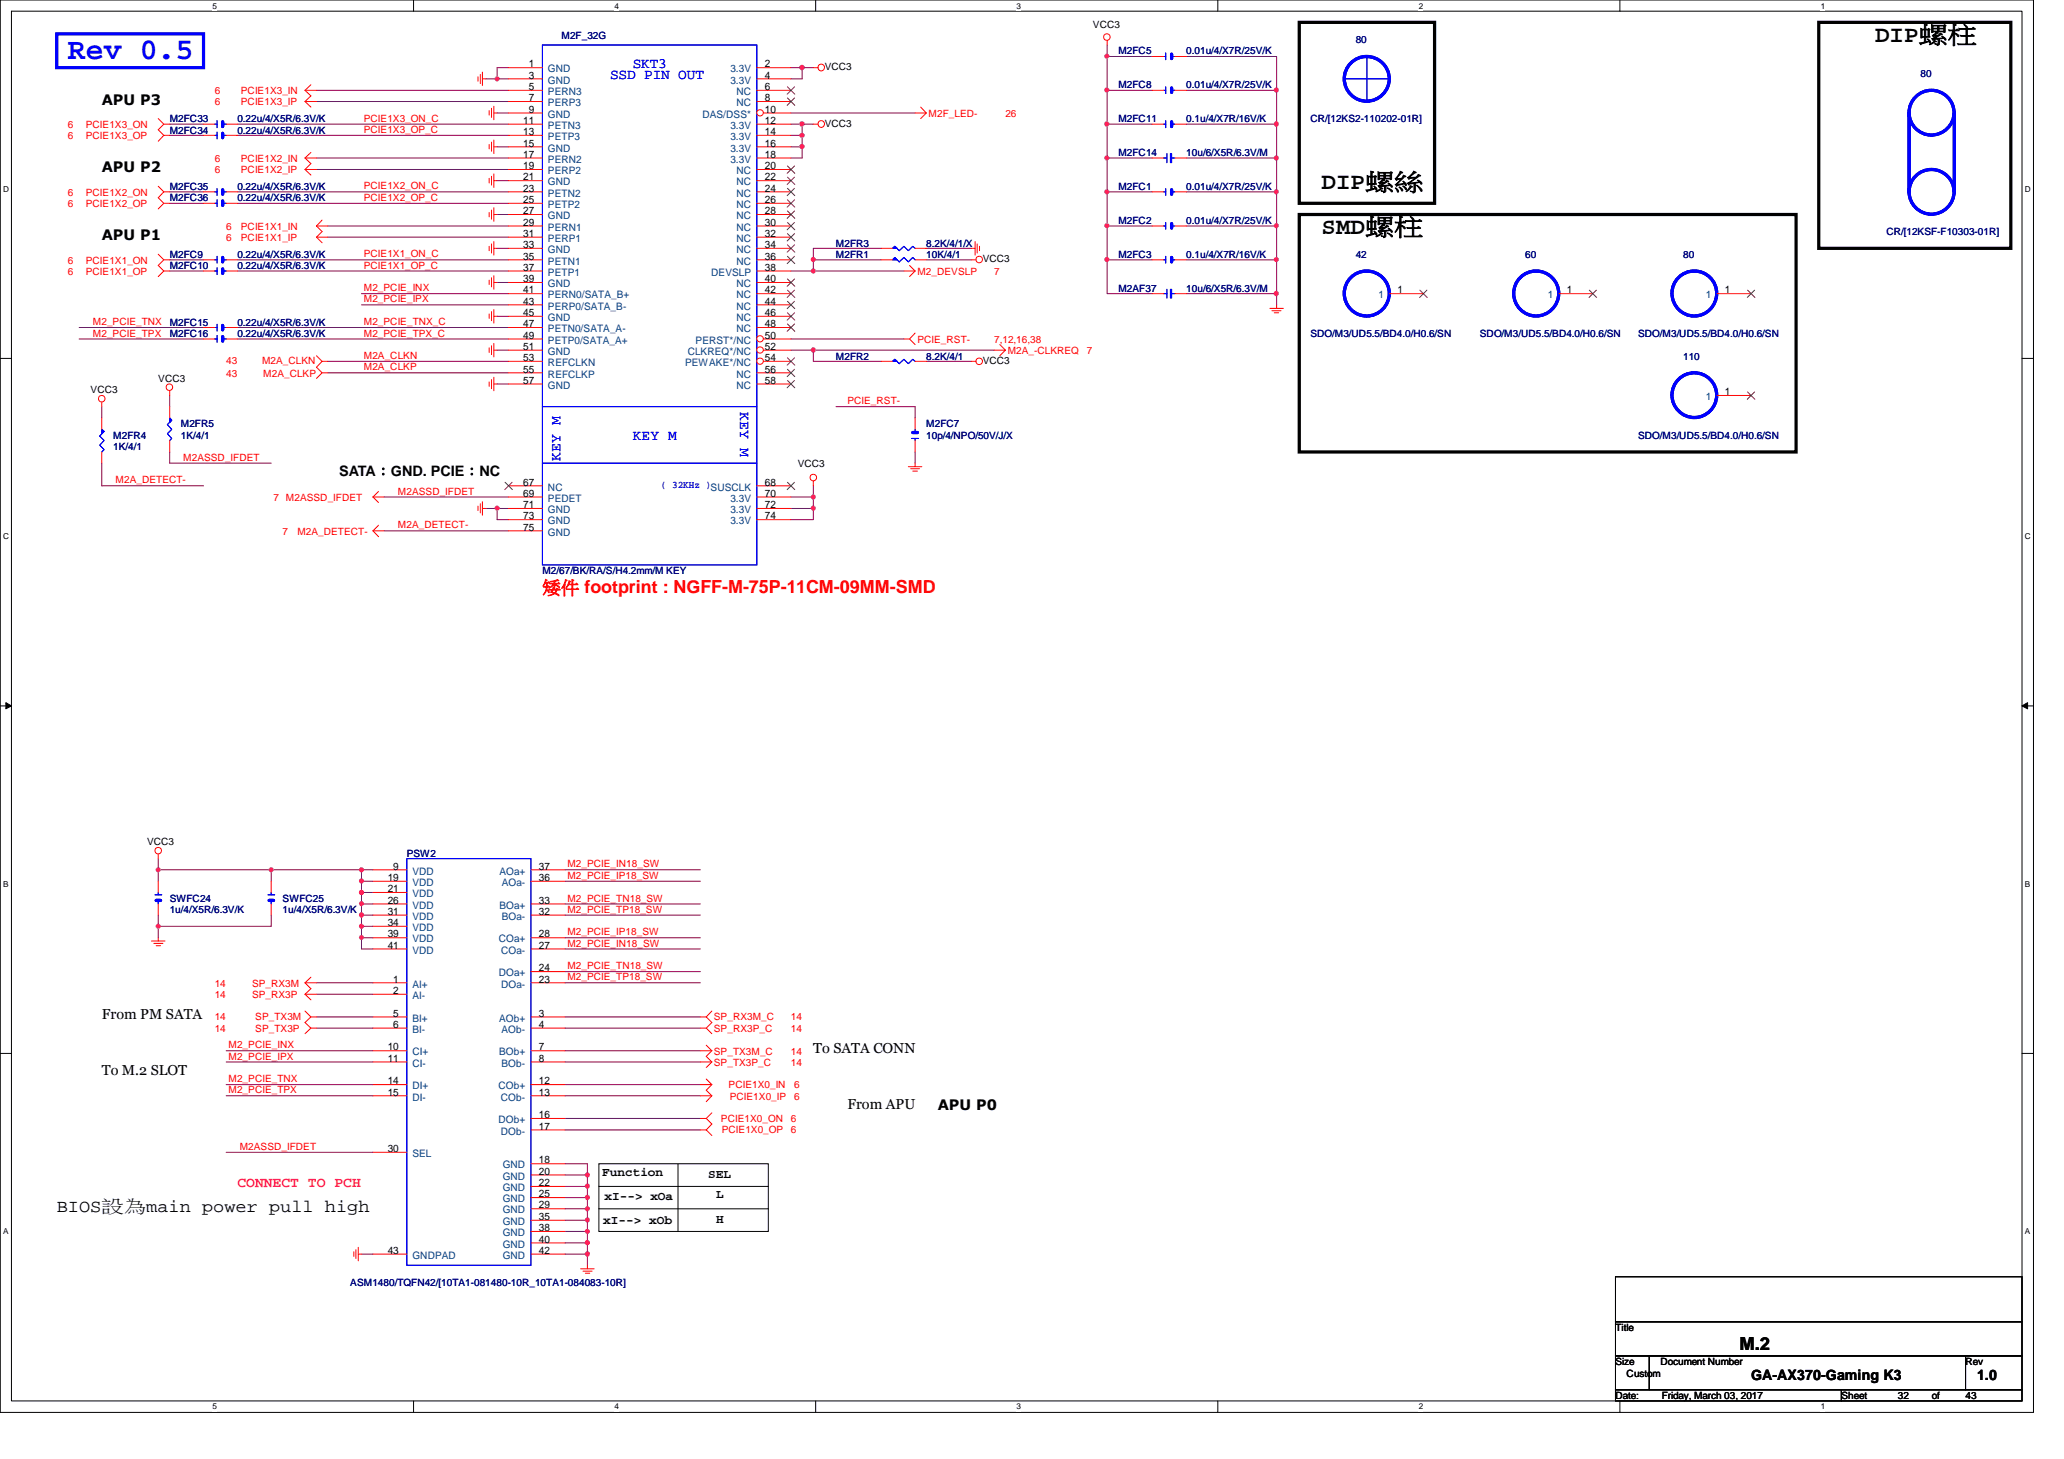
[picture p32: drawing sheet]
<svg xmlns="http://www.w3.org/2000/svg" width="297mm" height="210mm" viewBox="0 0 297 210" stroke-linecap="round" stroke-linejoin="round" font-family="sans-serif">
<defs><g id="words">
<text font-size="4.4" fill="#00f" x="9.8" y="8.5">Rev 0.5</text>
<g font-size="3.4">
<text x="269.9" y="6">DIP螺螺</text>
<text x="190.2" y="27.2">DIP螺螺</text>
<text x="190.2" y="33.7">SMD螺螺</text>
</g>
<text font-size="2.6" fill="#f00" x="78.1" y="85.3">矮矮 footprint : NGFF-M-75P-11CM-09MM-SMD</text>
<g font-size="2.6">
<text x="8.2" y="174.4">BIOS設須main power pull high</text>
<text x="250.4" y="194.2">M.2</text>
</g>
<g font-size="2.1" fill="#00f">
<text x="87.8" y="11.3">SSD PIN OUT</text>
<text x="91.1" y="9.7">SKT3</text>
<text x="106.5" y="59.3" transform="rotate(90 106.5 59.3)">KEY M</text>
<text x="91.1" y="63.4">KEY M</text>
<text x="80.6" y="66.3" transform="rotate(-90 80.6 66.3)">KEY M</text>
</g>
<g font-size="2.1">
<text x="14.6" y="15.1">APU P3</text>
<text x="14.6" y="24.8">APU P2</text>
<text x="14.6" y="34.6">APU P1</text>
<text x="48.8" y="68.5">SATA：GND. PCIE：NC</text>
<text x="14.6" y="146.6">From PM SATA</text>
<text x="14.6" y="154.7">To M.2 SLOT</text>
<text x="117" y="151.4">To SATA CONN</text>
<text x="122" y="159.6">From APU</text>
<text x="134.9" y="159.7">APU P0</text>
<text x="252" y="198.6">GA-AX370-Gaming K3</text>
<text x="284.5" y="198.6">1.0</text>
</g>
<text font-size="2.1" fill="#ff0080" x="34.2" y="170.7">CONNECT TO PCH</text>
<g font-size="1.8">
<text x="86.7" y="169.2">Function</text>
<text x="87" y="172.7">xI--&gt; xOa</text>
<text x="101.9" y="169.4">SEL</text>
<text x="103.1" y="172.3">L</text>
<text x="86.8" y="176.1">xI--&gt; xOb</text>
<text x="103.1" y="175.9">H</text>
</g>
<g font-size="1.5">
<text x="76.1" y="9.7">1</text>
<text x="76.1" y="11.3">3</text>
<text x="110.1" y="9.7">2</text>
<text x="110.1" y="11.3">4</text>
<text x="75.3" y="17.8">11</text>
<text x="76.1" y="13">5</text>
<text x="76.1" y="14.6">7</text>
<text x="76.1" y="16.2">9</text>
<text x="110.1" y="17.8">12</text>
<text x="110.1" y="13">6</text>
<text x="110.1" y="14.6">8</text>
<text x="110.1" y="16.2">10</text>
<text x="75.3" y="19.4">13</text>
<text x="75.3" y="21.1">15</text>
<text x="75.3" y="22.7">17</text>
<text x="110.1" y="19.4">14</text>
<text x="110.1" y="21.1">16</text>
<text x="110.1" y="22.7">18</text>
<text x="75.3" y="27.6">23</text>
<text x="75.3" y="29.2">25</text>
<text x="75.3" y="24.3">19</text>
<text x="75.3" y="26">21</text>
<text x="110.1" y="26">22</text>
<text x="110.1" y="27.6">24</text>
<text x="110.1" y="29.2">26</text>
<text x="110.1" y="24.3">20</text>
<text x="75.3" y="30.8">27</text>
<text x="75.3" y="32.5">29</text>
<text x="75.3" y="34.1">31</text>
<text x="75.3" y="35.7">33</text>
<text x="110.1" y="30.8">28</text>
<text x="110.1" y="32.5">30</text>
<text x="110.1" y="34.1">32</text>
<text x="110.1" y="35.7">34</text>
<text x="75.3" y="37.3">35</text>
<text x="75.3" y="38.9">37</text>
<text x="75.3" y="40.6">39</text>
<text x="110.1" y="37.3">36</text>
<text x="110.1" y="40.6">40</text>
<text x="110.1" y="38.9">38</text>
<text x="75.3" y="42.2">41</text>
<text x="75.3" y="43.8">43</text>
<text x="75.3" y="45.5">45</text>
<text x="75.3" y="47.1">47</text>
<text x="110.1" y="42.2">42</text>
<text x="110.1" y="43.8">44</text>
<text x="110.1" y="45.5">46</text>
<text x="110.1" y="47.1">48</text>
<text x="201.1" y="42.2">1</text>
<text x="225.5" y="42.2">1</text>
<text x="248.2" y="42.2">1</text>
<text x="75.3" y="48.7">49</text>
<text x="75.3" y="50.3">51</text>
<text x="75.3" y="51.9">53</text>
<text x="75.3" y="53.6">55</text>
<text x="110.1" y="53.6">56</text>
<text x="110.1" y="51.9">54</text>
<text x="110.1" y="50.3">52</text>
<text x="110.1" y="48.7">50</text>
<text x="75.3" y="55.2">57</text>
<text x="110.1" y="55.2">58</text>
<text x="248.2" y="56.9">1</text>
<text x="75.3" y="69.8">67</text>
<text x="75.3" y="71.5">69</text>
<text x="110.1" y="71.5">70</text>
<text x="110.1" y="69.8">68</text>
<text x="75.3" y="73.1">71</text>
<text x="75.3" y="74.7">73</text>
<text x="75.3" y="76.3">75</text>
<text x="110.1" y="73.1">72</text>
<text x="110.1" y="74.7">74</text>
<text x="56.6" y="125.1">9</text>
<text x="77.6" y="125.1">37</text>
<text x="55.8" y="126.7">19</text>
<text x="55.8" y="128.4">21</text>
<text x="55.8" y="130">26</text>
<text x="55.8" y="131.6">31</text>
<text x="77.6" y="126.7">36</text>
<text x="77.6" y="131.6">32</text>
<text x="77.6" y="130">33</text>
<text x="55.8" y="133.2">34</text>
<text x="55.8" y="134.9">39</text>
<text x="55.8" y="136.5">41</text>
<text x="77.6" y="136.5">27</text>
<text x="77.6" y="134.9">28</text>
<text x="56.6" y="141.4">1</text>
<text x="56.6" y="143">2</text>
<text x="77.6" y="141.4">23</text>
<text x="77.6" y="139.7">24</text>
<text x="56.6" y="146.3">5</text>
<text x="56.6" y="147.9">6</text>
<text x="77.6" y="147.9">4</text>
<text x="77.6" y="146.3">3</text>
<text x="55.8" y="151.1">10</text>
<text x="55.8" y="152.7">11</text>
<text x="55.8" y="156">14</text>
<text x="77.6" y="152.7">8</text>
<text x="77.6" y="156">12</text>
<text x="77.6" y="151.1">7</text>
<text x="55.8" y="157.6">15</text>
<text x="77.6" y="160.9">16</text>
<text x="77.6" y="157.6">13</text>
<text x="55.8" y="165.7">30</text>
<text x="77.6" y="167.4">18</text>
<text x="77.6" y="162.5">17</text>
<text x="77.6" y="173.9">29</text>
<text x="77.6" y="172.3">25</text>
<text x="77.6" y="170.6">22</text>
<text x="77.6" y="169">20</text>
<text x="77.6" y="178.8">40</text>
<text x="77.6" y="177.1">38</text>
<text x="77.6" y="175.5">35</text>
<text x="55.8" y="180.4">43</text>
<text x="77.6" y="180.4">42</text>
</g>
<g font-size="1.5" fill="#004080">
<text x="78.9" y="10.4">GND</text>
<text x="105.1" y="10.4">3.3V</text>
<text x="78.9" y="13.7">PERN3</text>
<text x="78.9" y="15.3">PERP3</text>
<text x="78.9" y="16.9">GND</text>
<text x="78.9" y="12">GND</text>
<text x="101.1" y="16.9">DAS/DSS*</text>
<text x="105.1" y="12">3.3V</text>
<text x="106" y="13.7">NC</text>
<text x="106" y="15.3">NC</text>
<text x="78.9" y="18.5">PETN3</text>
<text x="78.9" y="20.2">PETP3</text>
<text x="78.9" y="21.8">GND</text>
<text x="78.9" y="23.4">PERN2</text>
<text x="105.1" y="18.5">3.3V</text>
<text x="105.1" y="20.2">3.3V</text>
<text x="105.1" y="21.8">3.3V</text>
<text x="105.1" y="23.4">3.3V</text>
<text x="78.9" y="28.3">PETN2</text>
<text x="78.9" y="29.9">PETP2</text>
<text x="78.9" y="25.1">PERP2</text>
<text x="78.9" y="26.7">GND</text>
<text x="106" y="26.7">NC</text>
<text x="106" y="28.3">NC</text>
<text x="106" y="29.9">NC</text>
<text x="106" y="25.1">NC</text>
<text x="78.9" y="31.5">GND</text>
<text x="78.9" y="33.2">PERN1</text>
<text x="78.9" y="34.8">PERP1</text>
<text x="106" y="31.5">NC</text>
<text x="106" y="33.2">NC</text>
<text x="106" y="34.8">NC</text>
<text x="78.9" y="36.4">GND</text>
<text x="78.9" y="38.1">PETN1</text>
<text x="78.9" y="39.7">PETP1</text>
<text x="78.9" y="41.3">GND</text>
<text x="102.4" y="39.7">DEVSLP</text>
<text x="106" y="36.4">NC</text>
<text x="106" y="38.1">NC</text>
<text x="106" y="41.3">NC</text>
<text x="78.9" y="42.9">PERN0/SATA_B+</text>
<text x="78.9" y="44.5">PERP0/SATA_B-</text>
<text x="78.9" y="46.2">GND</text>
<text x="78.9" y="47.8">PETN0/SATA_A-</text>
<text x="106" y="42.9">NC</text>
<text x="106" y="44.5">NC</text>
<text x="106" y="46.2">NC</text>
<text x="106" y="47.8">NC</text>
<text x="198.4" y="42.9">1</text>
<text x="222.8" y="42.9">1</text>
<text x="245.5" y="42.9">1</text>
<text x="78.9" y="49.4">PETP0/SATA_A+</text>
<text x="78.9" y="51.1">GND</text>
<text x="78.9" y="52.7">REFCLKN</text>
<text x="98.6" y="52.7">PEWAKE*/NC</text>
<text x="99" y="51.1">CLKREQ*/NC</text>
<text x="100.1" y="49.4">PERST*/NC</text>
<text x="78.9" y="54.3">REFCLKP</text>
<text x="78.9" y="55.9">GND</text>
<text x="106" y="54.3">NC</text>
<text x="106" y="55.9">NC</text>
<text x="245.5" y="57.6">1</text>
<text x="78.9" y="70.6">NC</text>
<text x="78.9" y="72.2">PEDET</text>
<text x="78.9" y="73.8">GND</text>
<text x="78.9" y="75.4">GND</text>
<text x="78.9" y="77">GND</text>
<text x="105.1" y="72.2">3.3V</text>
<text x="105.1" y="73.8">3.3V</text>
<text x="105.1" y="75.4">3.3V</text>
<text x="59.3" y="125.8">VDD</text>
<text x="71.9" y="125.8">AOa+</text>
<text x="59.3" y="127.5">VDD</text>
<text x="59.3" y="129.1">VDD</text>
<text x="59.3" y="130.7">VDD</text>
<text x="71.9" y="130.7">BOa+</text>
<text x="72.2" y="127.5">AOa-</text>
<text x="59.3" y="132.3">VDD</text>
<text x="59.3" y="133.9">VDD</text>
<text x="59.3" y="135.6">VDD</text>
<text x="59.3" y="137.2">VDD</text>
<text x="71.8" y="135.6">COa+</text>
<text x="72.1" y="137.2">COa-</text>
<text x="72.2" y="132.3">BOa-</text>
<text x="59.3" y="142.1">AI+</text>
<text x="59.3" y="143.7">AI-</text>
<text x="71.8" y="140.5">DOa+</text>
<text x="72.1" y="142.1">DOa-</text>
<text x="59.3" y="147">BI+</text>
<text x="59.3" y="148.6">BI-</text>
<text x="71.8" y="147">AOb+</text>
<text x="72.2" y="148.6">AOb-</text>
<text x="59.3" y="151.8">CI+</text>
<text x="59.3" y="153.5">CI-</text>
<text x="71.8" y="151.8">BOb+</text>
<text x="72.2" y="153.5">BOb-</text>
<text x="59.3" y="156.7">DI+</text>
<text x="59.3" y="158.3">DI-</text>
<text x="71.8" y="156.7">COb+</text>
<text x="71.8" y="161.6">DOb+</text>
<text x="72.1" y="158.3">COb-</text>
<text x="59.3" y="166.5">SEL</text>
<text x="72.1" y="163.2">DOb-</text>
<text x="72.3" y="173">GND</text>
<text x="72.3" y="171.4">GND</text>
<text x="72.3" y="169.7">GND</text>
<text x="72.3" y="168.1">GND</text>
<text x="72.3" y="179.5">GND</text>
<text x="72.3" y="177.8">GND</text>
<text x="72.3" y="176.2">GND</text>
<text x="72.3" y="174.6">GND</text>
<text x="59.3" y="181.1">GNDPAD</text>
<text x="72.3" y="181.1">GND</text>
</g>
<g font-size="1.4" fill="#000080">
<text x="80.8" y="5.5">M2F_32G</text>
<text x="160.9" y="7.8">M2FC5</text>
<text x="170.7" y="7.8">0.01u/4/X7R/25V/K</text>
<text x="195.1" y="6.2">80</text>
<text x="276.4" y="11.1">80</text>
<text x="24.4" y="17.6">M2FC33</text>
<text x="34.2" y="17.6">0.22u/4/X5R/6.3V/K</text>
<text x="160.9" y="17.6">M2FC11</text>
<text x="160.9" y="12.7">M2FC8</text>
<text x="170.7" y="17.6">0.1u/4/X7R/16V/K</text>
<text x="170.7" y="12.7">0.01u/4/X7R/25V/K</text>
<text x="188.6" y="17.6">CR/[12KS2-110202-01R]</text>
<text x="24.4" y="19.2">M2FC34</text>
<text x="34.2" y="19.2">0.22u/4/X5R/6.3V/K</text>
<text x="160.9" y="22.5">M2FC14</text>
<text x="170.7" y="22.5">10u/6/X5R/6.3V/M</text>
<text x="24.4" y="27.3">M2FC35</text>
<text x="24.4" y="29">M2FC36</text>
<text x="34.2" y="27.3">0.22u/4/X5R/6.3V/K</text>
<text x="34.2" y="29">0.22u/4/X5R/6.3V/K</text>
<text x="160.9" y="27.3">M2FC1</text>
<text x="170.7" y="27.3">0.01u/4/X7R/25V/K</text>
<text x="120.3" y="35.5">M2FR3</text>
<text x="133.3" y="35.5">8.2K/4/1/X</text>
<text x="160.9" y="32.2">M2FC2</text>
<text x="170.7" y="32.2">0.01u/4/X7R/25V/K</text>
<text x="271.5" y="33.9">CR/[12KSF-F10303-01R]</text>
<text x="24.4" y="38.7">M2FC10</text>
<text x="24.4" y="37.1">M2FC9</text>
<text x="34.2" y="38.7">0.22u/4/X5R/6.3V/K</text>
<text x="34.2" y="37.1">0.22u/4/X5R/6.3V/K</text>
<text x="120.3" y="37.1">M2FR1</text>
<text x="133.3" y="37.1">10K/4/1</text>
<text x="160.9" y="37.1">M2FC3</text>
<text x="160.9" y="42">M2AF37</text>
<text x="170.7" y="42">10u/6/X5R/6.3V/M</text>
<text x="170.7" y="37.1">0.1u/4/X7R/16V/K</text>
<text x="195.1" y="37.1">42</text>
<text x="219.5" y="37.1">60</text>
<text x="242.2" y="37.1">80</text>
<text x="24.4" y="46.9">M2FC15</text>
<text x="34.2" y="46.9">0.22u/4/X5R/6.3V/K</text>
<text x="24.4" y="48.5">M2FC16</text>
<text x="34.2" y="48.5">0.22u/4/X5R/6.3V/K</text>
<text x="120.3" y="51.7">M2FR2</text>
<text x="133.3" y="51.7">8.2K/4/1</text>
<text x="188.6" y="48.5">SDO/M3/UD5.5/BD4.0/H0.6/SN</text>
<text x="213" y="48.5">SDO/M3/UD5.5/BD4.0/H0.6/SN</text>
<text x="235.8" y="48.5">SDO/M3/UD5.5/BD4.0/H0.6/SN</text>
<text x="242.2" y="51.7">110</text>
<text x="16.3" y="63.1">M2FR4</text>
<text x="16.3" y="64.7">1K/4/1</text>
<text x="26" y="61.5">M2FR5</text>
<text x="26" y="63.1">1K/4/1</text>
<text x="133.3" y="61.5">M2FC7</text>
<text x="133.3" y="63.1">10p/4/NPO/50V/J/X</text>
<text x="235.8" y="63.1">SDO/M3/UD5.5/BD4.0/H0.6/SN</text>
<text x="78.1" y="82.6">M2/67/BK/RA/S/H4.2mm/M KEY</text>
<text x="58.5" y="123.3">PSW2</text>
<text x="24.4" y="129.8">SWFC24</text>
<text x="24.4" y="131.4">1u/4/X5R/6.3V/K</text>
<text x="40.7" y="129.8">SWFC25</text>
<text x="40.7" y="131.4">1u/4/X5R/6.3V/K</text>
<text x="50.4" y="185">ASM1480/TQFN42/[10TA1-081480-10R_10TA1-084083-10R]</text>
</g>
<g font-size="1.4">
<text x="157.3" y="4">VCC3</text>
<text x="118.7" y="10.1">VCC3</text>
<text x="118.7" y="18.2">VCC3</text>
<text x="141.4" y="37.8">VCC3</text>
<text x="141.4" y="52.4">VCC3</text>
<text x="13" y="56.6">VCC3</text>
<text x="22.8" y="55">VCC3</text>
<text x="114.8" y="67.2">VCC3</text>
<text x="21.2" y="121.6">VCC3</text>
<text x="232.5" y="191.5">Title</text>
<text x="232.5" y="196.4">Size</text>
<text x="239" y="196.4">Document Number</text>
<text x="282.9" y="196.4">Rev</text>
<text x="232.5" y="201.3">Date:</text>
<text x="234.1" y="198">Custom</text>
<text x="239.1" y="201.3">Friday, March 03, 2017</text>
<text x="265" y="201.3">Sheet</text>
<text x="273.1" y="201.3">32</text>
<text x="278" y="201.3">of</text>
<text x="282.9" y="201.3">43</text>
</g>
<g font-size="1.4" fill="#f00">
<text x="30.9" y="13.5">6</text>
<text x="30.9" y="15.2">6</text>
<text x="34.7" y="13.5">PCIE1X3_IN</text>
<text x="34.7" y="15.2">PCIE1X3_IP</text>
<text x="52.4" y="17.5">PCIE1X3_ON_C</text>
<text x="133.6" y="16.8">M2F_LED-</text>
<text x="144.7" y="16.8">26</text>
<text x="9.8" y="18.4">6</text>
<text x="9.8" y="20">6</text>
<text x="12.4" y="18.4">PCIE1X3_ON</text>
<text x="12.4" y="20">PCIE1X3_OP</text>
<text x="30.9" y="23.3">6</text>
<text x="34.7" y="23.3">PCIE1X2_IN</text>
<text x="52.4" y="19.1">PCIE1X3_OP_C</text>
<text x="9.8" y="28.2">6</text>
<text x="9.8" y="29.8">6</text>
<text x="12.4" y="28.2">PCIE1X2_ON</text>
<text x="12.4" y="29.8">PCIE1X2_OP</text>
<text x="30.9" y="24.9">6</text>
<text x="34.7" y="24.9">PCIE1X2_IP</text>
<text x="52.4" y="28.9">PCIE1X2_OP_C</text>
<text x="52.4" y="27.3">PCIE1X2_ON_C</text>
<text x="32.6" y="33">6</text>
<text x="32.6" y="34.7">6</text>
<text x="34.7" y="33">PCIE1X1_IN</text>
<text x="34.7" y="34.7">PCIE1X1_IP</text>
<text x="9.8" y="37.9">6</text>
<text x="9.8" y="39.5">6</text>
<text x="12.4" y="37.9">PCIE1X1_ON</text>
<text x="12.4" y="39.5">PCIE1X1_OP</text>
<text x="52.4" y="37">PCIE1X1_ON_C</text>
<text x="52.4" y="38.7">PCIE1X1_OP_C</text>
<text x="52.4" y="41.9">M2_PCIE_INX</text>
<text x="132" y="39.5">M2_DEVSLP</text>
<text x="143.1" y="39.5">7</text>
<text x="13.4" y="46.8">M2_PCIE_TNX</text>
<text x="52.4" y="46.8">M2_PCIE_TNX_C</text>
<text x="52.4" y="43.5">M2_PCIE_IPX</text>
<text x="13.4" y="48.4">M2_PCIE_TPX</text>
<text x="32.6" y="52.4">43</text>
<text x="37.7" y="52.4">M2A_CLKN</text>
<text x="52.4" y="48.4">M2_PCIE_TPX_C</text>
<text x="52.4" y="53.3">M2A_CLKP</text>
<text x="52.4" y="51.6">M2A_CLKN</text>
<text x="132" y="49.3">PCIE_RST-</text>
<text x="143.1" y="49.3">7,12,16,38</text>
<text x="145" y="50.9">M2A_-CLKREQ</text>
<text x="156.4" y="50.9">7</text>
<text x="32.6" y="54.2">43</text>
<text x="37.9" y="54.2">M2A_CLKP</text>
<text x="122" y="58.2">PCIE_RST-</text>
<text x="16.6" y="69.6">M2A_DETECT-</text>
<text x="26.4" y="66.3">M2ASSD_IFDET</text>
<text x="57.3" y="71.2">M2ASSD_IFDET</text>
<text x="39.4" y="72.1">7 M2ASSD_IFDET</text>
<text x="40.7" y="76.9">7</text>
<text x="42.8" y="76.9">M2A_DETECT-</text>
<text x="57.3" y="76">M2A_DETECT-</text>
<text x="81.7" y="124.8">M2_PCIE_IN18_SW</text>
<text x="81.7" y="129.7">M2_PCIE_TN18_SW</text>
<text x="81.7" y="131.3">M2_PCIE_TP18_SW</text>
<text x="81.7" y="126.4">M2_PCIE_IP18_SW</text>
<text x="81.7" y="136.2">M2_PCIE_IN18_SW</text>
<text x="81.7" y="134.6">M2_PCIE_IP18_SW</text>
<text x="30.9" y="143.6">14</text>
<text x="30.9" y="141.9">14</text>
<text x="36.3" y="143.6">SP_RX3P</text>
<text x="36.3" y="141.9">SP_RX3M</text>
<text x="81.7" y="139.4">M2_PCIE_TN18_SW</text>
<text x="81.7" y="141.1">M2_PCIE_TP18_SW</text>
<text x="30.9" y="146.8">14</text>
<text x="30.9" y="148.5">14</text>
<text x="36.7" y="146.8">SP_TX3M</text>
<text x="36.7" y="148.5">SP_TX3P</text>
<text x="102.7" y="148.5">SP_RX3P_C</text>
<text x="102.7" y="146.8">SP_RX3M_C</text>
<text x="113.8" y="146.8">14</text>
<text x="113.8" y="148.5">14</text>
<text x="32.9" y="150.8">M2_PCIE_INX</text>
<text x="32.9" y="152.4">M2_PCIE_IPX</text>
<text x="32.9" y="155.7">M2_PCIE_TNX</text>
<text x="102.7" y="153.3">SP_TX3P_C</text>
<text x="102.7" y="151.7">SP_TX3M_C</text>
<text x="113.8" y="151.7">14</text>
<text x="113.8" y="153.3">14</text>
<text x="32.9" y="157.3">M2_PCIE_TPX</text>
<text x="103.8" y="161.5">PCIE1X0_ON</text>
<text x="104.9" y="156.6">PCIE1X0_IN</text>
<text x="105" y="158.2">PCIE1X0_IP</text>
<text x="113.8" y="161.5">6</text>
<text x="114.3" y="158.2">6</text>
<text x="114.3" y="156.6">6</text>
<text x="34.5" y="165.4">M2ASSD_IFDET</text>
<text x="103.9" y="163.1">PCIE1X0_OP</text>
<text x="113.8" y="163.1">6</text>
</g>
<g font-size="1.4" fill="#00f">
<text x="95.1" y="70.3">( 32KHz )SUSCLK</text>
<text x="95.1" y="70.3">( 32KHz )</text>
</g>
<g font-size="1.2">
<text x="30.6" y="1.2">5</text>
<text x="88.4" y="1.2">4</text>
<text x="146.3" y="1.2">3</text>
<text x="204.2" y="1.2">2</text>
<text x="262" y="1.2">1</text>
<text x=".5" y="27.6">D</text>
<text x="291.4" y="27.6">D</text>
<text x=".5" y="77.6">C</text>
<text x="291.4" y="77.6">C</text>
<text x=".5" y="127.6">B</text>
<text x="291.4" y="127.6">B</text>
<text x=".5" y="177.6">A</text>
<text x="291.4" y="177.6">A</text>
<text x="30.6" y="202.8">5</text>
<text x="88.4" y="202.8">4</text>
<text x="146.3" y="202.8">3</text>
<text x="204.2" y="202.8">2</text>
<text x="262" y="202.8">1</text>
</g>
</g></defs>
<path d="M0 0h292.6v203.2h-292.6zM1.6 1.6h289.4v199.9h-289.4z" fill="none" stroke="#000" stroke-width=".14"/>
<g fill="#fff">
<path d="M30.6 .2h.6v1.3h-.6z"/>
<path d="M30.6 201.7h.6v1.3h-.6z"/>
</g>
<path d="M59.5 0v1.6M59.5 201.5v1.7" fill="none" stroke="#000" stroke-width=".14"/>
<g fill="#fff">
<path d="M88.4 .2h.6v1.3h-.6z"/>
<path d="M88.4 201.7h.6v1.3h-.6z"/>
</g>
<path d="M117.4 0v1.6M117.4 201.5v1.7" fill="none" stroke="#000" stroke-width=".14"/>
<g fill="#fff">
<path d="M146.3 .2h.6v1.3h-.6z"/>
<path d="M146.3 201.7h.6v1.3h-.6z"/>
</g>
<path d="M175.3 0v1.6M175.3 201.5v1.7" fill="none" stroke="#000" stroke-width=".14"/>
<g fill="#fff">
<path d="M204.2 .2h.6v1.3h-.6z"/>
<path d="M204.2 201.7h.6v1.3h-.6z"/>
</g>
<path d="M233.1 0v1.6M233.1 201.5v1.7" fill="none" stroke="#000" stroke-width=".14"/>
<g fill="#fff">
<path d="M262 .2h.6v1.3h-.6z"/>
<path d="M262 201.7h.6v1.3h-.6z"/>
<path d="M.5 26.6h.8v1.3h-.8z"/>
<path d="M291.4 26.6h.8v1.3h-.8z"/>
<path d="M.5 76.5h.8v1.4h-.8z"/>
<path d="M291.4 76.5h.8v1.4h-.8z"/>
</g>
<path d="M0 51.6h1.6M291 51.6h1.6" fill="none" stroke="#000" stroke-width=".14"/>
<g fill="#fff">
<path d="M.5 126.5h.7v1.3h-.7z"/>
<path d="M291.4 126.5h.7v1.3h-.7z"/>
</g>
<path d="M0 101.6h1.6M.8 101.1l.8 .5-.8 .4zM291 101.6h1.6M291 101.6l.8-.5v.9z" fill="none" stroke="#000" stroke-width=".14"/>
<path d="M.8 101.1l.8 .5-.8 .4zM291 101.6l.8-.5v.9z" fill="#000"/>
<g fill="#fff">
<path d="M.5 176.5h.7v1.3h-.7z"/>
<path d="M291.4 176.5h.7v1.3h-.7z"/>
</g>
<path d="M0 151.6h1.6M291 151.6h1.6" fill="none" stroke="#000" stroke-width=".14"/>
<path d="M113.8 17.9h1.6M117 39h13.1M71.5 40.6h1.7" fill="none" stroke="#800040" stroke-width=".14"/>
<circle cx="117" cy="39" r=".3" fill="#f0f"/>
<circle cx="117" cy="39" r=".3" fill="none" stroke="#f0f" stroke-width=".14"/>
<path d="M115.4 9.7v1.6M113.8 48.8h16.3" fill="none" stroke="#800040" stroke-width=".14"/>
<circle cx="115.4" cy="9.7" r=".32" fill="#f0f"/>
<circle cx="115.4" cy="9.7" r=".32" fill="none" stroke="#f0f" stroke-width=".14"/>
<path d="M113.8 16.3h17.9M159.3 27.6v4.9M159.3 37.4h6.5M183.7 27.6v4.9" fill="none" stroke="#800040" stroke-width=".14"/>
<circle cx="159.3" cy="27.6" r=".3" fill="#f0f"/>
<circle cx="159.3" cy="27.6" r=".3" fill="none" stroke="#f0f" stroke-width=".14"/>
<path d="M159.3 22.7v4.9M183.7 42.2v1.7" fill="none" stroke="#800040" stroke-width=".14"/>
<circle cx="159.3" cy="22.7" r=".3" fill="#f0f"/>
<circle cx="159.3" cy="22.7" r=".3" fill="none" stroke="#f0f" stroke-width=".14"/>
<path d="M159.3 6.5v1.6M159.3 13h6.5M170.7 8.1h13M170.7 13h13M170.7 17.9h13M113.8 21.1h1.6v1.6h-1.6M159.3 22.7h6.5M159.3 42.2h6.5" fill="none" stroke="#800040" stroke-width=".14"/>
<circle cx="115.4" cy="21.1" r=".31" fill="#f0f"/>
<circle cx="115.4" cy="21.1" r=".31" fill="none" stroke="#f0f" stroke-width=".14"/>
<path d="M113.8 19.5h1.6M159.3 8.1h6.5M159.3 37.4v4.8M159.3 32.5h6.5" fill="none" stroke="#800040" stroke-width=".14"/>
<circle cx="159.3" cy="37.3" r=".3" fill="#f0f"/>
<circle cx="159.3" cy="37.3" r=".3" fill="none" stroke="#f0f" stroke-width=".14"/>
<path d="M159.3 8.1v4.9M159.3 17.9h6.5M159.3 27.6h6.5" fill="none" stroke="#800040" stroke-width=".14"/>
<circle cx="159.3" cy="8.1" r=".3" fill="#f0f"/>
<circle cx="159.3" cy="8.1" r=".3" fill="none" stroke="#f0f" stroke-width=".14"/>
<path d="M71.5 16.3h1.7M183.7 13v4.9" fill="none" stroke="#800040" stroke-width=".14"/>
<circle cx="183.7" cy="12.9" r=".3" fill="#f0f"/>
<circle cx="183.7" cy="12.9" r=".3" fill="none" stroke="#f0f" stroke-width=".14"/>
<path d="M71.5 21.1h1.7M170.7 22.7h13M71.5 55.2h1.7" fill="none" stroke="#800040" stroke-width=".14"/>
<circle cx="183.7" cy="22.7" r=".3" fill="#f0f"/>
<circle cx="183.7" cy="22.7" r=".3" fill="none" stroke="#f0f" stroke-width=".14"/>
<path d="M170.7 27.6h13" fill="none" stroke="#800040" stroke-width=".14"/>
<circle cx="183.7" cy="27.6" r=".3" fill="#f0f"/>
<circle cx="183.7" cy="27.6" r=".3" fill="none" stroke="#f0f" stroke-width=".14"/>
<path d="M170.7 42.2h13" fill="none" stroke="#800040" stroke-width=".14"/>
<circle cx="183.7" cy="42.2" r=".31" fill="#f0f"/>
<circle cx="183.7" cy="42.2" r=".31" fill="none" stroke="#f0f" stroke-width=".14"/>
<path d="M69.9 11.3h1.6M71.5 9.7h1.7M71.5 35.7h1.7M71.5 26h1.7M170.7 32.5h13v4.9M71.5 45.5h1.7" fill="none" stroke="#800040" stroke-width=".14"/>
<circle cx="183.7" cy="32.5" r=".3" fill="#f0f"/>
<circle cx="183.7" cy="32.5" r=".3" fill="none" stroke="#f0f" stroke-width=".14"/>
<path d="M183.7 8.1v4.9M71.5 30.9h1.7M170.7 37.4h13M71.5 50.4h1.7M117 50.4h26.1M71.5 73.2h1.7" fill="none" stroke="#800040" stroke-width=".14"/>
<circle cx="117" cy="50.4" r=".31" fill="#f0f"/>
<circle cx="117" cy="50.4" r=".31" fill="none" stroke="#f0f" stroke-width=".14"/>
<path d="M113.8 11.3h1.6M115.4 9.7h1.6M183.7 17.9v4.8M24.4 56.9v1.6M120.3 58.5h11.4M24.4 65v1.6h14.6M55.3 71.5h17.9M113.8 74.8h3.2M113.8 73.2h3.2M113.8 71.5h3.2" fill="none" stroke="#800040" stroke-width=".14"/>
<circle cx="183.7" cy="17.8" r=".31" fill="#f0f"/>
<circle cx="183.7" cy="17.8" r=".31" fill="none" stroke="#f0f" stroke-width=".14"/>
<path d="M159.3 13v4.9" fill="none" stroke="#800040" stroke-width=".14"/>
<circle cx="159.3" cy="12.9" r=".3" fill="#f0f"/>
<circle cx="159.3" cy="12.9" r=".3" fill="none" stroke="#f0f" stroke-width=".14"/>
<path d="M131.7 58.5v1.6M117 73.2v1.6M131.7 65v1.6" fill="none" stroke="#800040" stroke-width=".14"/>
<circle cx="117" cy="73.1" r=".3" fill="#f0f"/>
<circle cx="117" cy="73.1" r=".3" fill="none" stroke="#f0f" stroke-width=".14"/>
<path d="M115.4 17.9v1.6" fill="none" stroke="#800040" stroke-width=".14"/>
<circle cx="115.4" cy="17.8" r=".32" fill="#f0f"/>
<circle cx="115.4" cy="17.8" r=".32" fill="none" stroke="#f0f" stroke-width=".14"/>
<path d="M115.4 17.9h1.6M183.7 37.4v4.8" fill="none" stroke="#800040" stroke-width=".14"/>
<circle cx="183.7" cy="37.3" r=".3" fill="#f0f"/>
<circle cx="183.7" cy="37.3" r=".3" fill="none" stroke="#f0f" stroke-width=".14"/>
<path d="M159.3 32.5v4.9" fill="none" stroke="#800040" stroke-width=".14"/>
<circle cx="159.3" cy="32.5" r=".3" fill="#f0f"/>
<circle cx="159.3" cy="32.5" r=".3" fill="none" stroke="#f0f" stroke-width=".14"/>
<path d="M159.3 17.9v4.8M183.7 22.7v4.9" fill="none" stroke="#800040" stroke-width=".14"/>
<circle cx="159.3" cy="17.8" r=".31" fill="#f0f"/>
<circle cx="159.3" cy="17.8" r=".31" fill="none" stroke="#f0f" stroke-width=".14"/>
<path d="M71.5 9.7v1.6" fill="none" stroke="#800040" stroke-width=".14"/>
<circle cx="71.5" cy="11.3" r=".3" fill="#f0f"/>
<circle cx="71.5" cy="11.3" r=".3" fill="none" stroke="#f0f" stroke-width=".14"/>
<path d="M113.8 9.7h1.6M117 69.9v3.3" fill="none" stroke="#800040" stroke-width=".14"/>
<circle cx="117" cy="71.5" r=".3" fill="#f0f"/>
<circle cx="117" cy="71.5" r=".3" fill="none" stroke="#f0f" stroke-width=".14"/>
<path d="M117 37.4h9.8M113.8 50.4h3.2v1.6h9.8M133.3 52h6.5" fill="none" stroke="#800040" stroke-width=".14"/>
<circle cx="117" cy="37.3" r=".3" fill="#f0f"/>
<circle cx="117" cy="37.3" r=".3" fill="none" stroke="#f0f" stroke-width=".14"/>
<path d="M126.8 35.7h-9.8v3.3h-3.2M133.3 37.4h6.5M133.3 35.7h6.5M71.5 73.2v1.6h1.7" fill="none" stroke="#800040" stroke-width=".14"/>
<circle cx="71.5" cy="73.1" r=".3" fill="#f0f"/>
<circle cx="71.5" cy="73.1" r=".3" fill="none" stroke="#f0f" stroke-width=".14"/>
<g fill="none" stroke="#800040" stroke-width=".14">
<path d="M34.2 19.5h39M34.2 17.9h39M45.5 13h27.7M45.5 14.6h27.7M24.4 37.4h4.9M24.4 39h4.9M34.2 29.3h39M34.2 27.6h39M34.2 37.4h39M34.2 39h39M45.5 24.4h27.7M45.5 22.7h27.7"/>
<path d="M47.2 32.5h26M47.2 34.1h26M11.4 47.1h17.9M11.4 48.8h17.9M34.2 48.8h39M34.2 47.1h39M52 42.2h21.2M52 43.9h21.2M55.3 76.4h17.9M45.5 141.4h8.2M45.5 143h8.2M45.5 146.3h8.2"/>
<path d="M45.5 147.9h8.2M84.5 169v1.7"/>
</g>
<circle cx="84.5" cy="169" r=".3" fill="#f0f"/>
<circle cx="84.5" cy="169" r=".3" fill="none" stroke="#f0f" stroke-width=".14"/>
<path d="M81.3 178.8h3.2M84.5 180.4v1.6" fill="none" stroke="#800040" stroke-width=".14"/>
<circle cx="84.5" cy="180.4" r=".31" fill="#f0f"/>
<circle cx="84.5" cy="180.4" r=".31" fill="none" stroke="#f0f" stroke-width=".14"/>
<path d="M52 133.3h1.7M52 131.7h1.7M84.5 175.6v1.6" fill="none" stroke="#800040" stroke-width=".14"/>
<circle cx="84.5" cy="175.5" r=".3" fill="#f0f"/>
<circle cx="84.5" cy="175.5" r=".3" fill="none" stroke="#f0f" stroke-width=".14"/>
<path d="M52 126.8v1.6h1.7" fill="none" stroke="#800040" stroke-width=".14"/>
<circle cx="52" cy="128.4" r=".3" fill="#f0f"/>
<circle cx="52" cy="128.4" r=".3" fill="none" stroke="#f0f" stroke-width=".14"/>
<circle cx="52" cy="126.7" r=".3" fill="#f0f"/>
<circle cx="52" cy="126.7" r=".3" fill="none" stroke="#f0f" stroke-width=".14"/>
<path d="M52 130v1.7M81.3 167.4h3.2M81.3 177.2h3.2" fill="none" stroke="#800040" stroke-width=".14"/>
<circle cx="52" cy="130" r=".3" fill="#f0f"/>
<circle cx="52" cy="130" r=".3" fill="none" stroke="#f0f" stroke-width=".14"/>
<path d="M39 125.1v1.7M52 126.8h1.7M52 136.5h1.7M81.3 172.3h3.2v1.6" fill="none" stroke="#800040" stroke-width=".14"/>
<circle cx="84.5" cy="172.3" r=".31" fill="#f0f"/>
<circle cx="84.5" cy="172.3" r=".31" fill="none" stroke="#f0f" stroke-width=".14"/>
<path d="M22.8 133.3v1.6M22.8 125.1v1.7M52 128.4v1.6" fill="none" stroke="#800040" stroke-width=".14"/>
<circle cx="52" cy="128.4" r=".3" fill="#f0f"/>
<circle cx="52" cy="128.4" r=".3" fill="none" stroke="#f0f" stroke-width=".14"/>
<path d="M52 134.9v1.6M81.3 180.4h3.2" fill="none" stroke="#800040" stroke-width=".14"/>
<circle cx="52" cy="134.9" r=".3" fill="#f0f"/>
<circle cx="52" cy="134.9" r=".3" fill="none" stroke="#f0f" stroke-width=".14"/>
<path d="M52 131.7v1.6" fill="none" stroke="#800040" stroke-width=".14"/>
<circle cx="52" cy="133.3" r=".3" fill="#f0f"/>
<circle cx="52" cy="133.3" r=".3" fill="none" stroke="#f0f" stroke-width=".14"/>
<circle cx="52" cy="131.6" r=".31" fill="#f0f"/>
<circle cx="52" cy="131.6" r=".31" fill="none" stroke="#f0f" stroke-width=".14"/>
<path d="M22.8 125.1h16.2M52 134.9h1.7M81.3 169h3.2" fill="none" stroke="#800040" stroke-width=".14"/>
<circle cx="22.8" cy="125.1" r=".3" fill="#f0f"/>
<circle cx="22.8" cy="125.1" r=".3" fill="none" stroke="#f0f" stroke-width=".14"/>
<path d="M84.5 167.4v1.6M84.5 173.9v1.7M52 180.4h1.7" fill="none" stroke="#800040" stroke-width=".14"/>
<circle cx="84.5" cy="173.9" r=".3" fill="#f0f"/>
<circle cx="84.5" cy="173.9" r=".3" fill="none" stroke="#f0f" stroke-width=".14"/>
<path d="M52 125.1h1.7" fill="none" stroke="#800040" stroke-width=".14"/>
<circle cx="52" cy="125.1" r=".3" fill="#f0f"/>
<circle cx="52" cy="125.1" r=".3" fill="none" stroke="#f0f" stroke-width=".14"/>
<path d="M52 125.1v1.7M52 130h1.7M81.3 173.9h3.2M81.3 170.7h3.2M84.5 177.2v1.6" fill="none" stroke="#800040" stroke-width=".14"/>
<circle cx="84.5" cy="178.8" r=".3" fill="#f0f"/>
<circle cx="84.5" cy="178.8" r=".3" fill="none" stroke="#f0f" stroke-width=".14"/>
<circle cx="84.5" cy="177.2" r=".3" fill="#f0f"/>
<circle cx="84.5" cy="177.2" r=".3" fill="none" stroke="#f0f" stroke-width=".14"/>
<g fill="none" stroke="#800040" stroke-width=".14">
<path d="M22.8 123.5v1.6M39 131.7v1.6h-16.2M81.3 136.5h19.5M81.3 130h19.5M81.3 139.8h19.5M81.3 131.7h19.5M81.3 134.9h19.5M32.6 151.2h21.1M32.6 152.8h21.1M32.6 156h21.1M32.6 157.6h21.1M81.3 157.6h19.5"/>
<path d="M81.3 156h19.5M81.3 141.4h19.5M32.6 165.8h21.1M81.3 175.6h3.2"/>
</g>
<circle cx="22.8" cy="133.3" r=".3" fill="#f0f"/>
<circle cx="22.8" cy="133.3" r=".3" fill="none" stroke="#f0f" stroke-width=".14"/>
<path d="M22.8 131.7v1.6M52 133.3v1.6M84.5 170.7v1.6" fill="none" stroke="#800040" stroke-width=".14"/>
<circle cx="84.5" cy="170.6" r=".3" fill="#f0f"/>
<circle cx="84.5" cy="170.6" r=".3" fill="none" stroke="#f0f" stroke-width=".14"/>
<path d="M39 125.1h13" fill="none" stroke="#800040" stroke-width=".14"/>
<circle cx="39" cy="125.1" r=".3" fill="#f0f"/>
<circle cx="39" cy="125.1" r=".3" fill="none" stroke="#f0f" stroke-width=".14"/>
<g fill="none" stroke="#800040" stroke-width=".14">
<path d="M24.4 17.9h4.9M24.4 19.5h4.9M115.4 19.5v1.6M24.4 27.6h4.9M24.4 29.3h4.9M14.6 58.5v1.6M14.6 66.6v3.3h14.7M69.9 73.2h1.6M81.3 126.8h19.5M81.3 125.1h19.5M81.3 147.9h19.5M81.3 151.2h19.5"/>
<path d="M81.3 152.8h19.5M81.3 146.3h19.5M81.3 160.9h19.5M81.3 162.6h19.5"/>
</g>
<circle cx="115.4" cy="19.5" r=".31" fill="#f0f"/>
<circle cx="115.4" cy="19.5" r=".31" fill="none" stroke="#f0f" stroke-width=".14"/>
<path d="M71.5 11.3h1.7M84.5 178.8v1.6" fill="none" stroke="#800040" stroke-width=".14"/>
<circle cx="84.5" cy="178.8" r=".3" fill="#f0f"/>
<circle cx="84.5" cy="178.8" r=".3" fill="none" stroke="#f0f" stroke-width=".14"/>
<path d="M47.2 53.6h26M47.2 52h26" fill="none" stroke="#800040" stroke-width=".14"/>
<g fill="none" stroke="#f00" stroke-width=".14">
<path d="M22.8 17.1l.8 .8-.8 .8 .8 .8-.8 .8M23.6 17.9h.8M23.6 19.5h.8M43.9 13h1.6M43.9 13l.8 .8-.8 .8M43.9 14.6h1.6M43.9 14.6l.8 .8M44.7 12.2l-.8 .8M68.8 11v.7M69.1 10.7v1.3M69.4 11.3h.5M69.4 10.4v1.9"/>
<path d="M70.4 15.9v.7M70.7 15.6v1.3M71.1 15.3v1.9M71.1 16.3h.4M117 17.9h.7M117 9.7h.7M131.7 16.3h1.6M132.5 15.4l.8 .9M133.3 16.3l-.8 .8M159.3 5.8v.7M22.8 26.8l.8 .8-.8 .8 .8 .9-.8 .8M22.8 36.6l.8 .8-.8 .8 .8 .8-.8 .8"/>
<path d="M23.6 27.6h.8M23.6 29.3h.8M23.6 37.4h.8M23.6 39h.8M43.9 24.4h1.6M43.9 22.7l.8 .8-.8 .9M43.9 24.4l.8 .8M43.9 22.7h1.6M44.7 21.9l-.8 .8M45.5 32.5h1.7M45.5 32.5l.9 .8-.9 .8M45.5 34.1h1.7"/>
<path d="M45.5 34.1l.9 .8M46.4 31.7l-.9 .8M70.4 20.8v.6M70.4 25.7v.6M70.4 30.6v.6M70.4 35.4v.7M70.7 20.4v1.4M70.7 25.4v1.2M70.7 30.2v1.3M70.7 35.1v1.3M70.7 40v1.3M71.1 20.2v1.9"/>
<path d="M71.1 25v2M71.1 29.9v1.9M71.1 34.8v1.9M71.1 39.7v1.9M71.1 21.1h.4M71.1 26h.4M71.1 30.9h.4M71.1 35.7h.4M130.1 39h1.6M130.9 38.2l.8 .8M131.7 39l-.8 .8M139.8 37.4h.7"/>
<path d="M139.8 35.7h.5M140.3 34.8v1.9M140.6 35.1v1.3M141 35.4v.7M14.6 57.9v.6M24.4 56.2v.7M45.5 51.2l.9 .8-.9 .8 .9 .8-.9 .8M46.4 52h.8M46.4 53.6h.8M70.4 40.3v.6M70.4 45.2v.6M70.4 50v.7"/>
<path d="M70.4 54.9v.7M70.7 44.8v1.3M70.7 49.7v1.3M70.7 54.6v1.3M71.1 44.5v2M71.1 49.4v2M71.1 54.3v1.9M71.1 40.6h.4M71.1 45.5h.4M71.1 50.4h.4M71.1 55.2h.4M130.1 48.8h.8"/>
<path d="M131.7 47.9l-.8 .9 .8 .8M139.8 52h.7M143.1 50.4h1.6M143.9 49.6l.8 .8M144.7 50.4l-.8 .8M182.7 44.4h2M183 44.7h1.4M183.4 45h.6M183.7 43.9v.5M53.7 71.5h1.6M53.7 71.5l.8 .8M53.7 76.4h1.6"/>
<path d="M53.7 76.4l.8 .8M54.5 70.7l-.8 .8M54.5 75.6l-.8 .8M68.8 72.8v.6M69.1 72.5v1.3M69.4 73.2h.5M69.4 72.2v1.9M117 69.2v.7M130.7 67.1h2M131.1 67.4h1.2M131.4 67.8h.6M131.7 66.6v.5"/>
<path d="M21.8 135.4h1.9M22.1 135.7h1.3M22.5 136.1h.6M22.8 134.9v.5M22.8 122.9v.6M43.9 145.5l.8 .8-.8 .8 .8 .8-.8 .8M43.9 143h1.6M43.9 141.4l.8 .8-.8 .8M43.9 143l.8 .8M43.9 141.4h1.6M44.7 140.6l-.8 .8M44.7 146.3h.8"/>
<path d="M44.7 147.9h.8M100.8 152.8h1.6M100.8 151.2h1.6M100.8 156h1.6M100.8 157.6h1.6M100.8 147.9h.8M100.8 146.3h.8M101.6 150.4l.8 .8M101.6 155.2l.8 .8M102.4 145.5l-.8 .8 .8 .8-.8 .8 .8 .8M102.4 151.2l-.8 .8 .8 .8M102.4 152.8l-.8 .8"/>
<path d="M102.4 156l-.8 .8 .8 .8M102.4 157.6l-.8 .9M51.2 179.8v1.3M51.6 179.5v1.9M100.8 160.9h.8M100.8 162.6h.8M102.4 160.1l-.8 .8 .8 .8-.8 .9 .8 .8M50.9 180.1v.7M51.6 180.4h.4M83.6 182.5h1.9M83.9 182.9h1.3M84.2 183.2h.7"/>
<path d="M84.5 182v.5"/>
<circle cx="118.2" cy="17.8" r=".48"/>
<circle cx="118.2" cy="9.7" r=".48"/>
<circle cx="159.3" cy="5.3" r=".47"/>
<circle cx="140.9" cy="37.3" r=".47"/>
<circle cx="14.6" cy="57.4" r=".47"/>
<circle cx="24.4" cy="55.7" r=".47"/>
<circle cx="140.9" cy="52" r=".47"/>
<circle cx="117" cy="68.7" r=".47"/>
<circle cx="22.8" cy="122.4" r=".47"/>
</g>
<path d="M86.2 173.9h24.4M86.2 170.7h24.4M86.2 167.4h24.4v9.8h-24.4zM97.6 167.4v9.8M232.5 183.7h58.5v6.5h-58.5zM232.5 190.2h58.5v4.9h-58.5zM232.5 195.1h4.9v4.8h-4.9zM232.5 199.9h32.5v1.6h-32.5zM237.4 195.1h45.5v4.8h-45.5zM265 199.9h26v1.6h-26zM282.9 195.1h8.1v4.8h-8.1z" fill="none" stroke="#000" stroke-width=".14"/>
<path d="M8.2 4.9h21.1v4.8h-21.1z" fill="none" stroke="#00f" stroke-width=".47"/>
<path d="M187 3.2h19.5v26.1h-19.5zM261.7 3.2h27.7v32.5h-27.7zM187 30.9h71.5v34.1h-71.5z" fill="none" stroke="#000" stroke-width=".47"/>
<path d="M131.7 52l-.3-.3-.7 .6-.6-.6-.7 .6" fill="none" stroke="#00f" stroke-width=".14"/>
<path d="M128.4 52l.4-.3 .3 .3z" fill-rule="evenodd" fill="#00f"/>
<path d="M128.4 52l.4-.3 .3 .3zM128.8 51.7l.6 .6 .7-.6 .6 .6 .7-.6 .3 .3" fill="none" stroke="#00f" stroke-width=".14"/>
<path d="M128.4 52l.4-.3 .3 .3z" fill-rule="evenodd" fill="#00f"/>
<path d="M193.5 11.3h6.5M196.7 8.1v6.5M30.9 39h.3M31.2 38.5v1M32 39h.6M131.7 37.4l-.3-.4-.7 .7-.6-.7-.7 .7M128.4 52l.4-.3 .3 .3zM128.8 51.7l.6 .6M38.6 128.7h.9M39 129.5v.5M39 128.4v.3" fill="none" stroke="#00f" stroke-width=".14"/>
<path d="M29.3 39h1.6M32.6 39h1.6M126.8 52h1.6M131.7 52h1.6M224.4 42.2h4.8M247.1 56.9h4.9M39 126.8v1.6M39 130v1.7" fill="none" stroke="#f00" stroke-width=".14"/>
<g fill="none" stroke="#00f" stroke-width=".47">
<path d="M274.7 16.3v11.3M281.3 16.3v11.3M32 38.7v.6M38.7 129.5h.7"/>
<circle cx="196.7" cy="11.3" r="3.2"/>
<circle cx="278" cy="16.2" r="3.2"/>
<circle cx="278" cy="27.6" r="3.2"/>
<circle cx="221.1" cy="42.2" r="3.2"/>
<circle cx="243.8" cy="56.8" r="3.2"/>
</g>
<path d="M228.7 41.7l1.1 1.1M229.7 41.7l-1 1.1M251.5 56.4l1.1 1M252.5 56.4l-1 1" fill="none" stroke="#804000" stroke-width=".14"/>
<path d="M128.4 37.4l.4-.4 .3 .4z" fill-rule="evenodd" fill="#00f"/>
<path d="M128.4 37.4l.4-.4 .3 .4zM128.8 37l.6 .7 .7-.7 .6 .7 .7-.7 .3 .4" fill="none" stroke="#00f" stroke-width=".14"/>
<path d="M128.4 37.4l.4-.4 .3 .4z" fill-rule="evenodd" fill="#00f"/>
<path d="M30.9 19.5h.3M31.2 19v1M32 19.5h.6M128.4 37.4l.4-.4 .3 .4zM128.8 37l.6 .7M14.3 62.7l.7 .7-.7 .7 .7 .6-.4 .3M22.3 128.7h1M22.8 129.5v.5M22.8 128.4v.3M58.5 123.5h17.9v58.5h-17.9z" fill="none" stroke="#00f" stroke-width=".14"/>
<g fill="none" stroke="#f00" stroke-width=".14">
<path d="M29.3 19.5h1.6M32.6 19.5h1.6M126.8 37.4h1.6M131.7 37.4h1.6M200 42.2h4.8M247.1 42.2h4.9M22.8 126.8v1.6M22.8 130v1.7M53.7 125.1h4.8M53.7 126.8h4.8M53.7 128.4h4.8M53.7 130h4.8"/>
<path d="M53.7 131.7h4.8M53.7 133.3h4.8M53.7 134.9h4.8M53.7 136.5h4.8M76.4 125.1h4.9M76.4 126.8h4.9M76.4 130h4.9M76.4 131.7h4.9M76.4 134.9h4.9M76.4 136.5h4.9M76.4 139.8h4.9M53.7 141.4h4.8"/>
<path d="M53.7 143h4.8M53.7 146.3h4.8M53.7 147.9h4.8M53.7 151.2h4.8M53.7 152.8h4.8M53.7 156h4.8M53.7 157.6h4.8M76.4 141.4h4.9M76.4 146.3h4.9M76.4 147.9h4.9M76.4 151.2h4.9M76.4 152.8h4.9"/>
<path d="M76.4 156h4.9M76.4 157.6h4.9M53.7 165.8h4.8M76.4 160.9h4.9M76.4 162.6h4.9M76.4 178.8h4.9M76.4 177.2h4.9M76.4 175.6h4.9M76.4 173.9h4.9M76.4 172.3h4.9M76.4 170.7h4.9M76.4 169h4.9"/>
<path d="M76.4 167.4h4.9M53.7 180.4h4.8M76.4 180.4h4.9"/>
</g>
<g fill="none" stroke="#00f" stroke-width=".47">
<path d="M32 19.2v.6M22.5 129.5h.6"/>
<circle cx="196.7" cy="42.2" r="3.2"/>
<circle cx="243.8" cy="42.2" r="3.2"/>
</g>
<path d="M204.3 41.7l1.1 1.1M205.4 41.7l-1.1 1.1M251.5 41.7l1.1 1.1M252.5 41.7l-1 1.1" fill="none" stroke="#804000" stroke-width=".14"/>
<path d="M14.6 61.8l.4 .3-.4 .3z" fill-rule="evenodd" fill="#00f"/>
<path d="M14.6 61.8l.4 .3-.4 .3zM15 62.1l-.7 .6 .7 .7-.7 .7 .7 .6-.4 .3" fill="none" stroke="#00f" stroke-width=".14"/>
<path d="M14.6 61.8l.4 .3-.4 .3z" fill-rule="evenodd" fill="#00f"/>
<g fill="none" stroke="#00f" stroke-width=".14">
<path d="M30.9 17.9h.3M31.2 17.4v1M32 17.9h.6M167.5 8.1h.3M167.5 17.9h.3M167.5 13h.3M167.8 7.6v1M167.8 17.4v1M167.8 12.5v1M168.6 8.1h.5M168.6 17.9h.5M168.6 13h.5"/>
<path d="M30.9 27.6h.3M31.2 27.1v1M32 27.6h.6M167.5 32.5h.3M167.8 32v1M168.6 32.5h.5M30.9 48.8h.3M31.2 48.3v.9M32 48.8h.6M14.6 61.8l.4 .3-.4 .3zM15 62.1l-.7 .6M24.1 61.1l.6 .7-.6 .6 .6 .7-.3 .3"/>
<path d="M131.2 63.1h1M131.7 61.8v.4M131.7 63.1v.3"/>
</g>
<g fill="none" stroke="#f00" stroke-width=".14">
<path d="M29.3 17.9h1.6M32.6 17.9h1.6M165.8 8.1h1.7M165.8 17.9h1.7M165.8 13h1.7M169.1 8.1h1.6M169.1 17.9h1.6M169.1 13h1.6M29.3 27.6h1.6M32.6 27.6h1.6M165.8 32.5h1.7M169.1 32.5h1.6"/>
<path d="M29.3 48.8h1.6M32.6 48.8h1.6M14.6 60.1v1.7M14.6 65v1.6M131.7 60.1v1.7M131.7 63.4v1.6"/>
</g>
<path d="M32 17.5v.7M168.6 7.8v.6M168.6 17.5v.7M168.6 12.7v.6M32 27.3v.6M168.6 32.2v.6M32 48.4v.7M131.4 62.2h.6" fill="none" stroke="#00f" stroke-width=".47"/>
<path d="M24.4 60.1l.3 .4-.3 .3z" fill-rule="evenodd" fill="#00f"/>
<path d="M24.4 60.1l.3 .4-.3 .3zM24.7 60.5l-.6 .6 .6 .7-.6 .6 .6 .7-.3 .3" fill="none" stroke="#00f" stroke-width=".14"/>
<path d="M24.4 60.1l.3 .4-.3 .3z" fill-rule="evenodd" fill="#00f"/>
<path d="M78.1 6.5h30.8v74.8h-30.8zM78.1 58.5h30.8M24.4 60.1l.3 .4-.3 .3zM24.7 60.5l-.6 .6M78.1 66.6h30.8" fill="none" stroke="#00f" stroke-width=".14"/>
<path d="M73.2 9.7h4.9M73.2 13h4.9M73.2 14.6h4.9M73.2 16.3h4.9M108.9 9.7h4.9M108.9 11.3h4.9M108.9 13h4.9M108.9 14.6h4.9M24.4 58.5v1.6M24.4 63.4v1.6" fill="none" stroke="#f00" stroke-width=".14"/>
<path d="M113.3 12.5l1.1 1M113.3 14.1l1.1 1.1M114.3 12.5l-1 1M114.3 14.1l-1 1.1" fill="none" stroke="#804000" stroke-width=".14"/>
<circle cx="109.4" cy="16.2" r=".46" fill="#fff"/>
<g fill="none" stroke="#f00" stroke-width=".14">
<path d="M73.2 17.9h4.9M109.9 16.3h3.9M73.2 27.6h4.9M73.2 29.3h4.9M73.2 30.9h4.9M73.2 32.5h4.9M73.2 34.1h4.9M73.2 35.7h4.9M73.2 37.4h4.9M73.2 39h4.9M108.9 26h4.9M108.9 27.6h4.9"/>
<path d="M108.9 29.3h4.9M108.9 30.9h4.9M108.9 32.5h4.9M108.9 34.1h4.9M108.9 35.7h4.9M108.9 37.4h4.9M108.9 39h4.9M73.2 40.6h4.9M73.2 42.2h4.9M73.2 43.9h4.9M73.2 45.5h4.9M73.2 47.1h4.9"/>
<path d="M73.2 48.8h4.9M108.9 40.6h4.9M108.9 42.2h4.9M108.9 43.9h4.9M108.9 45.5h4.9M108.9 47.1h4.9"/>
<circle cx="109.4" cy="16.2" r=".46"/>
</g>
<g fill="none" stroke="#804000" stroke-width=".14">
<path d="M113.3 25.5l1.1 1M113.3 27.1l1.1 1.1M113.3 28.7l1.1 1.1M113.3 30.4l1.1 1M113.3 32l1.1 1.1M113.3 33.6l1.1 1.1M113.3 35.2l1.1 1.1M113.3 36.9l1.1 1M114.3 25.5l-1 1M114.3 27.1l-1 1.1M114.3 28.7l-1 1.1M114.3 30.4l-1 1"/>
<path d="M114.3 32l-1 1.1M114.3 33.6l-1 1.1M114.3 35.2l-1 1.1M114.3 36.9l-1 1M113.3 40.1l1.1 1.1M113.3 41.7l1.1 1.1M113.3 43.3l1.1 1.1M113.3 45l1.1 1.1M113.3 46.6l1.1 1.1M114.3 40.1l-1 1.1M114.3 41.7l-1 1.1M114.3 43.3l-1 1.1"/>
<path d="M114.3 45l-1 1.1M114.3 46.6l-1 1.1"/>
</g>
<circle cx="109.4" cy="48.7" r=".46" fill="#fff"/>
<g fill="none" stroke="#f00" stroke-width=".14">
<path d="M73.2 50.4h4.9M109.9 48.8h3.9"/>
<circle cx="109.4" cy="48.7" r=".46"/>
</g>
<circle cx="109.4" cy="50.4" r=".46" fill="#fff"/>
<g fill="none" stroke="#f00" stroke-width=".14">
<path d="M73.2 52h4.9M109.9 50.4h3.9"/>
<circle cx="109.4" cy="50.4" r=".46"/>
</g>
<circle cx="109.4" cy="52" r=".46" fill="#fff"/>
<g fill="none" stroke="#f00" stroke-width=".14">
<path d="M73.2 11.3h4.9M73.2 19.5h4.9M108.9 19.5h4.9M108.9 17.9h4.9M73.2 21.1h4.9M73.2 22.7h4.9M73.2 24.4h4.9M73.2 26h4.9M108.9 21.1h4.9M108.9 22.7h4.9M108.9 24.4h4.9M165.8 37.4h1.7"/>
<path d="M165.8 27.6h1.7M169.1 37.4h1.6M169.1 27.6h1.6M29.3 47.1h1.6M32.6 47.1h1.6M73.2 53.6h4.9M73.2 55.2h4.9M108.9 53.6h4.9M108.9 55.2h4.9M109.9 52h3.9M165.8 42.2h1.7M169.1 42.2h1.6"/>
<path d="M73.2 69.9h4.9M73.2 71.5h4.9M73.2 73.2h4.9M73.2 74.8h4.9M73.2 76.4h4.9M108.9 69.9h4.9M108.9 71.5h4.9M108.9 73.2h4.9M108.9 74.8h4.9"/>
<circle cx="109.4" cy="52" r=".46"/>
</g>
<path d="M113.3 23.9l1.1 1M114.3 23.9l-1 1M113.3 51.5l1.1 1M113.3 53.1l1.1 1.1M113.3 54.7l1.1 1.1M114.3 51.5l-1 1M114.3 53.1l-1 1.1M114.3 54.7l-1 1.1M72.7 69.4l1 1M73.7 69.4l-1.1 1M113.3 69.4l1.1 1M114.3 69.4l-1 1" fill="none" stroke="#804000" stroke-width=".14"/>
<g fill="none" stroke="#00f" stroke-width=".14">
<path d="M131.7 35.7l-.3-.3-.7 .7-.6-.7-.7 .7M167.5 37.4h.3M167.5 27.6h.3M167.8 36.9v.9M167.8 27.1v1M168.6 37.4h.5M168.6 27.6h.5M30.9 47.1h.3M31.2 46.7v.9M32 47.1h.6M167.5 42.2h.4M167.9 41.6v1.3"/>
<path d="M168.4 41.6v1.3M168.6 41.6v1.3M168.6 42.2h.5"/>
</g>
<path d="M168.6 37v.7M168.6 27.3v.6M32 46.8v.7" fill="none" stroke="#00f" stroke-width=".47"/>
<path d="M128.4 35.7l.4-.3 .3 .3z" fill-rule="evenodd" fill="#00f"/>
<path d="M128.4 35.7l.4-.3 .3 .3zM128.8 35.4l.6 .7 .7-.7 .6 .7 .7-.7 .3 .3" fill="none" stroke="#00f" stroke-width=".14"/>
<path d="M128.4 35.7l.4-.3 .3 .3z" fill-rule="evenodd" fill="#00f"/>
<g fill="none" stroke="#00f" stroke-width=".14">
<path d="M30.9 29.3h.3M30.9 37.4h.3M31.2 28.7v1M31.2 36.9v.9M32 29.3h.6M32 37.4h.6M128.4 35.7l.4-.3 .3 .3zM128.8 35.4l.6 .7M167.5 22.7h.4M167.9 22.1v1.3M168.4 22.1v1.3M168.6 22.1v1.3"/>
<path d="M168.6 22.7h.5"/>
</g>
<path d="M29.3 29.3h1.6M29.3 37.4h1.6M32.6 29.3h1.6M32.6 37.4h1.6M126.8 35.7h1.6M131.7 35.7h1.6M165.8 22.7h1.7M169.1 22.7h1.6" fill="none" stroke="#f00" stroke-width=".14"/>
<path d="M32 28.9v.6M32 37v.7" fill="none" stroke="#00f" stroke-width=".47"/>
<circle cx="117" cy="39" r=".3" fill="#f0f"/>
<circle cx="117" cy="39" r=".3" fill="none" stroke="#f0f" stroke-width=".14"/>
<circle cx="115.4" cy="9.7" r=".32" fill="#f0f"/>
<circle cx="115.4" cy="9.7" r=".32" fill="none" stroke="#f0f" stroke-width=".14"/>
<circle cx="159.3" cy="27.6" r=".3" fill="#f0f"/>
<circle cx="159.3" cy="27.6" r=".3" fill="none" stroke="#f0f" stroke-width=".14"/>
<circle cx="159.3" cy="22.7" r=".3" fill="#f0f"/>
<circle cx="159.3" cy="22.7" r=".3" fill="none" stroke="#f0f" stroke-width=".14"/>
<circle cx="115.4" cy="21.1" r=".31" fill="#f0f"/>
<circle cx="115.4" cy="21.1" r=".31" fill="none" stroke="#f0f" stroke-width=".14"/>
<circle cx="159.3" cy="37.3" r=".3" fill="#f0f"/>
<circle cx="159.3" cy="37.3" r=".3" fill="none" stroke="#f0f" stroke-width=".14"/>
<circle cx="159.3" cy="8.1" r=".3" fill="#f0f"/>
<circle cx="159.3" cy="8.1" r=".3" fill="none" stroke="#f0f" stroke-width=".14"/>
<circle cx="183.7" cy="12.9" r=".3" fill="#f0f"/>
<circle cx="183.7" cy="12.9" r=".3" fill="none" stroke="#f0f" stroke-width=".14"/>
<circle cx="183.7" cy="22.7" r=".3" fill="#f0f"/>
<circle cx="183.7" cy="22.7" r=".3" fill="none" stroke="#f0f" stroke-width=".14"/>
<circle cx="183.7" cy="27.6" r=".3" fill="#f0f"/>
<circle cx="183.7" cy="27.6" r=".3" fill="none" stroke="#f0f" stroke-width=".14"/>
<circle cx="183.7" cy="42.2" r=".31" fill="#f0f"/>
<circle cx="183.7" cy="42.2" r=".31" fill="none" stroke="#f0f" stroke-width=".14"/>
<circle cx="183.7" cy="32.5" r=".3" fill="#f0f"/>
<circle cx="183.7" cy="32.5" r=".3" fill="none" stroke="#f0f" stroke-width=".14"/>
<circle cx="117" cy="50.4" r=".31" fill="#f0f"/>
<circle cx="117" cy="50.4" r=".31" fill="none" stroke="#f0f" stroke-width=".14"/>
<circle cx="183.7" cy="17.8" r=".31" fill="#f0f"/>
<circle cx="183.7" cy="17.8" r=".31" fill="none" stroke="#f0f" stroke-width=".14"/>
<circle cx="159.3" cy="12.9" r=".3" fill="#f0f"/>
<circle cx="159.3" cy="12.9" r=".3" fill="none" stroke="#f0f" stroke-width=".14"/>
<circle cx="117" cy="73.1" r=".3" fill="#f0f"/>
<circle cx="117" cy="73.1" r=".3" fill="none" stroke="#f0f" stroke-width=".14"/>
<circle cx="115.4" cy="17.8" r=".32" fill="#f0f"/>
<circle cx="115.4" cy="17.8" r=".32" fill="none" stroke="#f0f" stroke-width=".14"/>
<circle cx="183.7" cy="37.3" r=".3" fill="#f0f"/>
<circle cx="183.7" cy="37.3" r=".3" fill="none" stroke="#f0f" stroke-width=".14"/>
<circle cx="159.3" cy="32.5" r=".3" fill="#f0f"/>
<circle cx="159.3" cy="32.5" r=".3" fill="none" stroke="#f0f" stroke-width=".14"/>
<circle cx="159.3" cy="17.8" r=".31" fill="#f0f"/>
<circle cx="159.3" cy="17.8" r=".31" fill="none" stroke="#f0f" stroke-width=".14"/>
<circle cx="71.5" cy="11.3" r=".3" fill="#f0f"/>
<circle cx="71.5" cy="11.3" r=".3" fill="none" stroke="#f0f" stroke-width=".14"/>
<circle cx="117" cy="71.5" r=".3" fill="#f0f"/>
<circle cx="117" cy="71.5" r=".3" fill="none" stroke="#f0f" stroke-width=".14"/>
<circle cx="117" cy="37.3" r=".3" fill="#f0f"/>
<circle cx="117" cy="37.3" r=".3" fill="none" stroke="#f0f" stroke-width=".14"/>
<circle cx="71.5" cy="73.1" r=".3" fill="#f0f"/>
<circle cx="71.5" cy="73.1" r=".3" fill="none" stroke="#f0f" stroke-width=".14"/>
<circle cx="84.5" cy="169" r=".3" fill="#f0f"/>
<circle cx="84.5" cy="169" r=".3" fill="none" stroke="#f0f" stroke-width=".14"/>
<circle cx="84.5" cy="180.4" r=".31" fill="#f0f"/>
<circle cx="84.5" cy="180.4" r=".31" fill="none" stroke="#f0f" stroke-width=".14"/>
<circle cx="84.5" cy="175.5" r=".3" fill="#f0f"/>
<circle cx="84.5" cy="175.5" r=".3" fill="none" stroke="#f0f" stroke-width=".14"/>
<circle cx="52" cy="128.4" r=".3" fill="#f0f"/>
<circle cx="52" cy="128.4" r=".3" fill="none" stroke="#f0f" stroke-width=".14"/>
<circle cx="52" cy="126.7" r=".3" fill="#f0f"/>
<circle cx="52" cy="126.7" r=".3" fill="none" stroke="#f0f" stroke-width=".14"/>
<circle cx="52" cy="130" r=".3" fill="#f0f"/>
<circle cx="52" cy="130" r=".3" fill="none" stroke="#f0f" stroke-width=".14"/>
<circle cx="84.5" cy="172.3" r=".31" fill="#f0f"/>
<circle cx="84.5" cy="172.3" r=".31" fill="none" stroke="#f0f" stroke-width=".14"/>
<circle cx="52" cy="128.4" r=".3" fill="#f0f"/>
<circle cx="52" cy="128.4" r=".3" fill="none" stroke="#f0f" stroke-width=".14"/>
<circle cx="52" cy="134.9" r=".3" fill="#f0f"/>
<circle cx="52" cy="134.9" r=".3" fill="none" stroke="#f0f" stroke-width=".14"/>
<circle cx="52" cy="133.3" r=".3" fill="#f0f"/>
<circle cx="52" cy="133.3" r=".3" fill="none" stroke="#f0f" stroke-width=".14"/>
<circle cx="52" cy="131.6" r=".31" fill="#f0f"/>
<circle cx="52" cy="131.6" r=".31" fill="none" stroke="#f0f" stroke-width=".14"/>
<circle cx="22.8" cy="125.1" r=".3" fill="#f0f"/>
<circle cx="22.8" cy="125.1" r=".3" fill="none" stroke="#f0f" stroke-width=".14"/>
<circle cx="84.5" cy="173.9" r=".3" fill="#f0f"/>
<circle cx="84.5" cy="173.9" r=".3" fill="none" stroke="#f0f" stroke-width=".14"/>
<circle cx="52" cy="125.1" r=".3" fill="#f0f"/>
<circle cx="52" cy="125.1" r=".3" fill="none" stroke="#f0f" stroke-width=".14"/>
<circle cx="84.5" cy="178.8" r=".3" fill="#f0f"/>
<circle cx="84.5" cy="178.8" r=".3" fill="none" stroke="#f0f" stroke-width=".14"/>
<circle cx="84.5" cy="177.2" r=".3" fill="#f0f"/>
<circle cx="84.5" cy="177.2" r=".3" fill="none" stroke="#f0f" stroke-width=".14"/>
<circle cx="22.8" cy="133.3" r=".3" fill="#f0f"/>
<circle cx="22.8" cy="133.3" r=".3" fill="none" stroke="#f0f" stroke-width=".14"/>
<circle cx="84.5" cy="170.6" r=".3" fill="#f0f"/>
<circle cx="84.5" cy="170.6" r=".3" fill="none" stroke="#f0f" stroke-width=".14"/>
<circle cx="39" cy="125.1" r=".3" fill="#f0f"/>
<circle cx="39" cy="125.1" r=".3" fill="none" stroke="#f0f" stroke-width=".14"/>
<circle cx="115.4" cy="19.5" r=".31" fill="#f0f"/>
<circle cx="115.4" cy="19.5" r=".31" fill="none" stroke="#f0f" stroke-width=".14"/>
<circle cx="84.5" cy="178.8" r=".3" fill="#f0f"/>
<circle cx="84.5" cy="178.8" r=".3" fill="none" stroke="#f0f" stroke-width=".14"/>
<use href="#words"/>
</svg>
